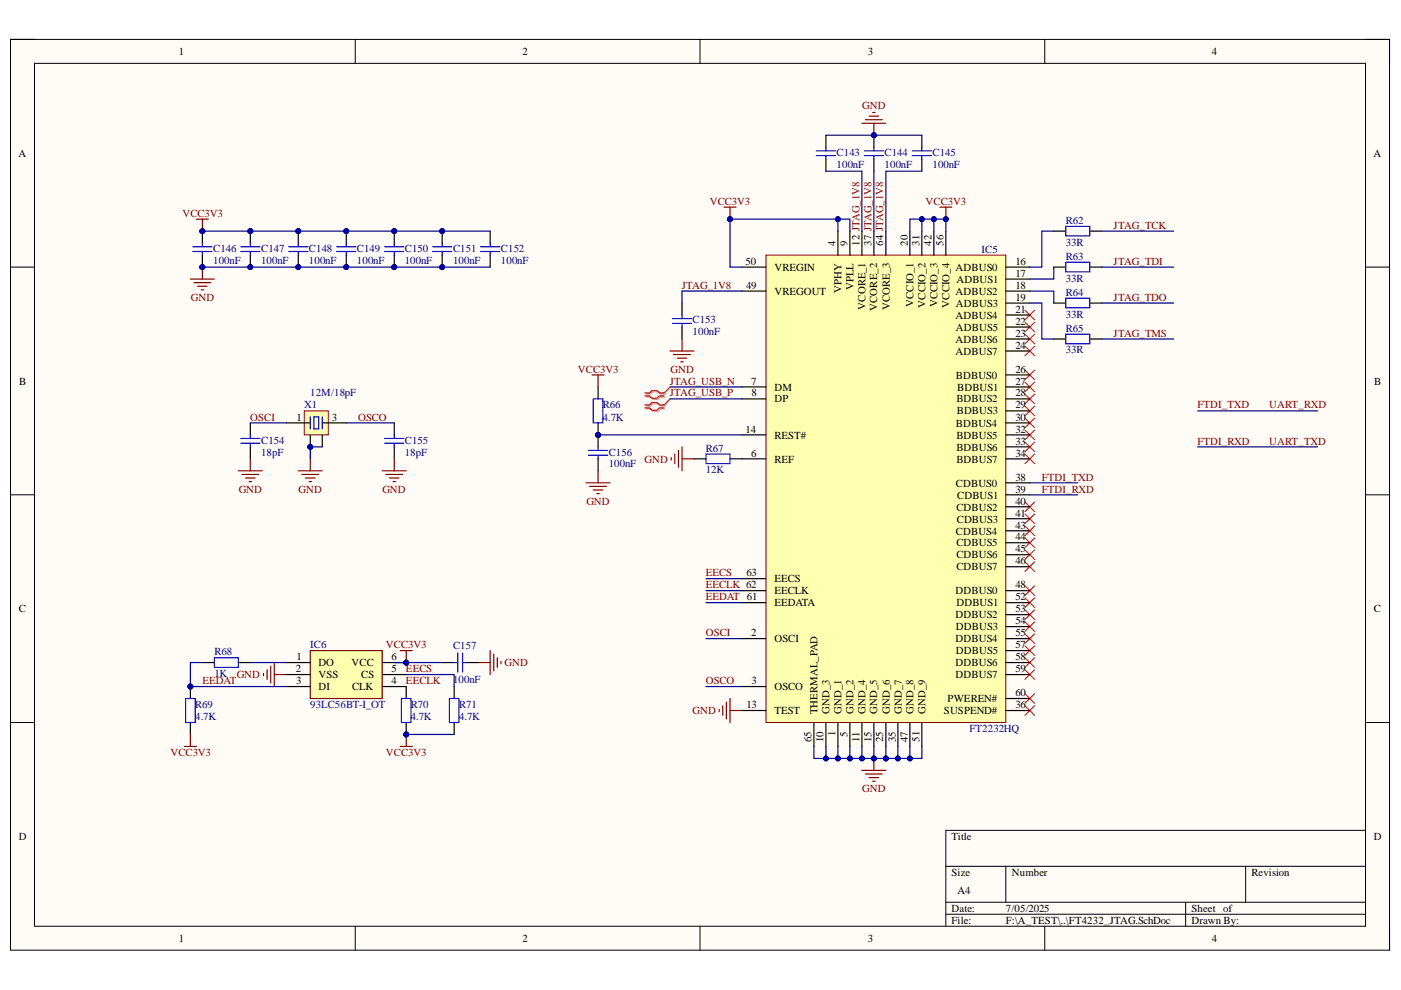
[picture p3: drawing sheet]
<svg xmlns="http://www.w3.org/2000/svg" width="297mm" height="210mm" viewBox="0 0 297 210" stroke-linecap="round" stroke-linejoin="round" font-family="sans-serif">
<defs><g id="words">
<g font-size="2.3">
<text x="37.9" y="11.7">1</text>
<text x="110.8" y="11.7">2</text>
<text x="184" y="11.7">3</text>
<text x="256.9" y="11.7">4</text>
<text x="3.9" y="33.3">A</text>
<text x="291.2" y="33.3">A</text>
<text x="177.1" y="52.1" transform="rotate(-90 177.1 52.1)">4</text>
<text x="179.7" y="52.1" transform="rotate(-90 179.7 52.1)">9</text>
<text x="182.2" y="52.1" transform="rotate(-90 182.2 52.1)">12 JTAG_1V8</text>
<text x="184.7" y="52.1" transform="rotate(-90 184.7 52.1)">37 JTAG_1V8</text>
<text x="187.3" y="52.1" transform="rotate(-90 187.3 52.1)">64 JTAG_1V8</text>
<text x="192.4" y="52.1" transform="rotate(-90 192.4 52.1)">20</text>
<text x="195" y="52.1" transform="rotate(-90 195 52.1)">31</text>
<text x="197.5" y="52.1" transform="rotate(-90 197.5 52.1)">42</text>
<text x="200.1" y="52.1" transform="rotate(-90 200.1 52.1)">56</text>
<text x="158.1" y="56.2">50</text>
<text x="164.2" y="57.4">VREGIN</text>
<text x="202.6" y="57.4">ADBUS0</text>
<text x="202.8" y="60">ADBUS1</text>
<text x="215.3" y="56.2">16</text>
<text x="215.3" y="58.7">17</text>
<text x="158.2" y="61.2">49</text>
<text x="164.2" y="62.5">VREGOUT</text>
<text x="178.4" y="62.1" transform="rotate(-90 178.4 62.1)">VPHY</text>
<text x="180.9" y="61.6" transform="rotate(-90 180.9 61.6)">VPLL</text>
<text x="183.5" y="65.6" transform="rotate(-90 183.5 65.6)">VCORE_1</text>
<text x="186" y="65.9" transform="rotate(-90 186 65.9)">VCORE_2</text>
<text x="188.6" y="65.7" transform="rotate(-90 188.6 65.7)">VCORE_3</text>
<text x="193.7" y="65" transform="rotate(-90 193.7 65)">VCCIO_1</text>
<text x="196.3" y="65.2" transform="rotate(-90 196.3 65.2)">VCCIO_2</text>
<text x="198.8" y="65.1" transform="rotate(-90 198.8 65.1)">VCCIO_3</text>
<text x="201.3" y="65.2" transform="rotate(-90 201.3 65.2)">VCCIO_4</text>
<text x="202.6" y="62.5">ADBUS2</text>
<text x="202.7" y="65">ADBUS3</text>
<text x="215.3" y="61.2">18</text>
<text x="215.3" y="63.8">19</text>
<text x="202.6" y="67.6">ADBUS4</text>
<text x="202.7" y="70.1">ADBUS5</text>
<text x="215.3" y="66.3">21</text>
<text x="215.3" y="68.8">22</text>
<text x="215.3" y="71.4">23</text>
<text x="202.6" y="72.6">ADBUS6</text>
<text x="202.6" y="75.2">ADBUS7</text>
<text x="215.3" y="73.9">24</text>
<text x="4.1" y="81.5">B</text>
<text x="159.3" y="81.5">7</text>
<text x="164.2" y="82.8">DM</text>
<text x="202.7" y="80.3">BDBUS0</text>
<text x="202.9" y="82.8">BDBUS1</text>
<text x="215.3" y="79">26</text>
<text x="215.3" y="81.5">27</text>
<text x="291.4" y="81.5">B</text>
<text x="62.9" y="89.2">1</text>
<text x="70.3" y="89.2">3</text>
<text x="159.4" y="84.1">8</text>
<text x="164.2" y="85.3">DP</text>
<text x="202.8" y="85.3">BDBUS2</text>
<text x="202.9" y="87.9">BDBUS3</text>
<text x="215.3" y="84.1">28</text>
<text x="215.3" y="86.6">29</text>
<text x="215.3" y="89.2">30</text>
<text x="158.1" y="91.8">14</text>
<text x="164.2" y="93">REST#</text>
<text x="202.7" y="90.5">BDBUS4</text>
<text x="202.8" y="93">BDBUS5</text>
<text x="202.8" y="95.6">BDBUS6</text>
<text x="215.3" y="91.8">32</text>
<text x="215.3" y="94.3">33</text>
<text x="159.3" y="96.8">6</text>
<text x="164.2" y="98.1">REF</text>
<text x="202.8" y="98.1">BDBUS7</text>
<text x="215.3" y="101.9">38</text>
<text x="215.3" y="96.8">34</text>
<text x="202.7" y="103.2">CDBUS0</text>
<text x="202.9" y="105.7">CDBUS1</text>
<text x="215.3" y="107">40</text>
<text x="215.3" y="104.4">39</text>
<text x="202.7" y="113.3">CDBUS4</text>
<text x="202.8" y="108.3">CDBUS2</text>
<text x="202.9" y="110.8">CDBUS3</text>
<text x="215.3" y="112.1">43</text>
<text x="215.3" y="109.5">41</text>
<text x="202.8" y="118.4">CDBUS6</text>
<text x="202.8" y="115.9">CDBUS5</text>
<text x="215.3" y="119.7">46</text>
<text x="215.3" y="117.1">45</text>
<text x="215.3" y="114.6">44</text>
<text x="158.3" y="122.2">63</text>
<text x="164.2" y="123.5">EECS</text>
<text x="202.8" y="120.9">CDBUS7</text>
<text x="215.3" y="124.7">48</text>
<text x="4" y="129.8">C</text>
<text x="164.2" y="126">EECLK</text>
<text x="164.2" y="128.6">EEDATA</text>
<text x="202.6" y="126">DDBUS0</text>
<text x="202.6" y="131.1">DDBUS2</text>
<text x="202.8" y="128.6">DDBUS1</text>
<text x="215.3" y="129.8">53</text>
<text x="215.3" y="127.3">52</text>
<text x="291.3" y="129.8">C</text>
<text x="159.3" y="134.9">2</text>
<text x="164.2" y="136.2">OSCI</text>
<text x="202.6" y="136.2">DDBUS4</text>
<text x="202.7" y="133.6">DDBUS3</text>
<text x="215.3" y="137.4">57</text>
<text x="215.3" y="134.9">55</text>
<text x="215.3" y="132.4">54</text>
<text x="62.7" y="142.5">2</text>
<text x="62.9" y="140">1</text>
<text x="67.5" y="141.2">DO</text>
<text x="67.5" y="143.8">VSS</text>
<text x="74.6" y="141.2">VCC</text>
<text x="76.6" y="143.8">CS</text>
<text x="83" y="140">6</text>
<text x="83" y="142.5">5</text>
<text x="202.6" y="143.8">DDBUS7</text>
<text x="202.6" y="141.2">DDBUS6</text>
<text x="202.7" y="138.7">DDBUS5</text>
<text x="215.3" y="142.5">59</text>
<text x="215.3" y="140">58</text>
<text x="62.8" y="145">3</text>
<text x="67.5" y="146.3">DI</text>
<text x="74.6" y="146.3">CLK</text>
<text x="83" y="145">4</text>
<text x="159.4" y="145">3</text>
<text x="164.2" y="146.3">OSCO</text>
<text x="200.9" y="148.9">PWEREN#</text>
<text x="215.3" y="147.6">60</text>
<text x="158.3" y="150.2">13</text>
<text x="164.2" y="151.5">TEST</text>
<text x="173.3" y="151.4" transform="rotate(-90 173.3 151.4)">THERMAL_PAD</text>
<text x="175.9" y="151.4" transform="rotate(-90 175.9 151.4)">GND_3</text>
<text x="178.4" y="151.4" transform="rotate(-90 178.4 151.4)">GND_1</text>
<text x="180.9" y="151.4" transform="rotate(-90 180.9 151.4)">GND_2</text>
<text x="183.5" y="151.4" transform="rotate(-90 183.5 151.4)">GND_4</text>
<text x="186" y="151.4" transform="rotate(-90 186 151.4)">GND_5</text>
<text x="188.6" y="151.4" transform="rotate(-90 188.6 151.4)">GND_6</text>
<text x="191.2" y="151.4" transform="rotate(-90 191.2 151.4)">GND_7</text>
<text x="193.7" y="151.4" transform="rotate(-90 193.7 151.4)">GND_8</text>
<text x="196.3" y="151.4" transform="rotate(-90 196.3 151.4)">GND_9</text>
<text x="200.1" y="151.5">SUSPEND#</text>
<text x="215.3" y="150.2">36</text>
<text x="172" y="157.4" transform="rotate(-90 172 157.4)">65</text>
<text x="174.6" y="157.4" transform="rotate(-90 174.6 157.4)">10</text>
<text x="177.1" y="156" transform="rotate(-90 177.1 156)">1</text>
<text x="179.7" y="156.2" transform="rotate(-90 179.7 156.2)">5</text>
<text x="182.2" y="157.2" transform="rotate(-90 182.2 157.2)">11</text>
<text x="184.7" y="157.4" transform="rotate(-90 184.7 157.4)">15</text>
<text x="187.3" y="157.4" transform="rotate(-90 187.3 157.4)">25</text>
<text x="189.9" y="157.4" transform="rotate(-90 189.9 157.4)">35</text>
<text x="192.4" y="157.4" transform="rotate(-90 192.4 157.4)">47</text>
<text x="195" y="157.2" transform="rotate(-90 195 157.2)">51</text>
<text x="4" y="178.1">D</text>
<text x="201.8" y="178.1">Title</text>
<text x="291.3" y="178.1">D</text>
<text x="201.8" y="185.7">Size</text>
<text x="214.5" y="185.7">Number</text>
<text x="265.3" y="185.7">Revision</text>
<text x="203" y="189.5">A4</text>
<text x="201.8" y="193.3">Date:</text>
<text x="201.8" y="195.9">File:</text>
<text x="213.3" y="193.3">7/05/2025</text>
<text x="213.3" y="195.9">F:\A_TEST\..\FT4232_JTAG.SchDoc</text>
<text x="252.6" y="193.3">Sheet of</text>
<text x="252.6" y="195.9">Drawn By:</text>
<text x="37.9" y="199.7">1</text>
<text x="110.8" y="199.7">2</text>
<text x="184" y="199.7">3</text>
<text x="256.9" y="199.7">4</text>
</g>
<g font-size="2.3" fill="#800000">
<text x="182.8" y="23.1">GND</text>
<text x="38.7" y="46">VCC3V3</text>
<text x="150.5" y="43.5">VCC3V3</text>
<text x="196.3" y="43.5">VCC3V3</text>
<text x="236.1" y="48.5">JTAG_TCK</text>
<text x="236.1" y="56.2">JTAG_TDI</text>
<text x="40.5" y="63.8">GND</text>
<text x="144.5" y="61.2">JTAG_1V8</text>
<text x="236.1" y="63.8">JTAG_TDO</text>
<text x="236.1" y="71.4">JTAG_TMS</text>
<text x="122.5" y="79">VCC3V3</text>
<text x="142" y="81.5">JTAG_USB_N</text>
<text x="142.2" y="79">GND</text>
<text x="53.1" y="89.2">OSCI</text>
<text x="75.9" y="89.2">OSCO</text>
<text x="142" y="84.1">JTAG_USB_P</text>
<text x="253.9" y="86.6">FTDI_TXD</text>
<text x="269.1" y="86.6">UART_RXD</text>
<text x="253.9" y="94.3">FTDI_RXD</text>
<text x="269.1" y="94.3">UART_TXD</text>
<text x="136.7" y="98.1">GND</text>
<text x="220.9" y="101.9">FTDI_TXD</text>
<text x="50.6" y="104.4">GND</text>
<text x="63.3" y="104.4">GND</text>
<text x="81.1" y="104.4">GND</text>
<text x="124.3" y="107">GND</text>
<text x="220.9" y="104.4">FTDI_RXD</text>
<text x="149.6" y="122.2">EECS</text>
<text x="149.6" y="124.7">EECLK 62</text>
<text x="149.6" y="127.3">EEDAT 61</text>
<text x="81.8" y="137.4">VCC3V3</text>
<text x="149.6" y="134.9">OSCI</text>
<text x="50.2" y="143.8">GND</text>
<text x="86.1" y="142.5">EECS</text>
<text x="107" y="141.2">GND</text>
<text x="42.9" y="145">EEDAT</text>
<text x="86.1" y="145">EECLK</text>
<text x="149.6" y="145">OSCO</text>
<text x="146.8" y="151.5">GND</text>
<text x="36.1" y="160.4">VCC3V3</text>
<text x="81.8" y="160.4">VCC3V3</text>
<text x="182.8" y="168">GND</text>
</g>
<g font-size="2.3" fill="#000080">
<text x="177.4" y="35.6">100nF</text>
<text x="177.4" y="33.1">C143</text>
<text x="187.5" y="35.6">100nF</text>
<text x="187.5" y="33.1">C144</text>
<text x="197.7" y="35.6">100nF</text>
<text x="197.7" y="33.1">C145</text>
<text x="226" y="47.5">R62</text>
<text x="45.2" y="53.4">C146</text>
<text x="55.3" y="53.4">C147</text>
<text x="65.5" y="53.4">C148</text>
<text x="75.7" y="53.4">C149</text>
<text x="85.8" y="53.4">C150</text>
<text x="96.1" y="53.4">C151</text>
<text x="106.2" y="53.4">C152</text>
<text x="208.1" y="53.6">IC5</text>
<text x="226" y="52.1">33R</text>
<text x="45.2" y="55.9">100nF</text>
<text x="55.3" y="55.9">100nF</text>
<text x="65.5" y="55.9">100nF</text>
<text x="75.7" y="55.9">100nF</text>
<text x="85.8" y="55.9">100nF</text>
<text x="96.1" y="55.9">100nF</text>
<text x="106.2" y="55.9">100nF</text>
<text x="226" y="59.7">33R</text>
<text x="226" y="55.1">R63</text>
<text x="226" y="62.8">R64</text>
<text x="146.8" y="71.1">100nF</text>
<text x="146.8" y="68.6">C153</text>
<text x="226" y="67.3">33R</text>
<text x="226" y="70.4">R65</text>
<text x="226" y="74.9">33R</text>
<text x="64.5" y="86.6">X1</text>
<text x="65.8" y="84.1">12M/18pF</text>
<text x="127.8" y="89.2">4.7K</text>
<text x="127.8" y="86.6">R66</text>
<text x="55.3" y="94">C154</text>
<text x="85.8" y="94">C155</text>
<text x="149.6" y="95.8">R67</text>
<text x="55.3" y="96.6">18pF</text>
<text x="85.8" y="96.6">18pF</text>
<text x="129.1" y="99.1">100nF</text>
<text x="129.1" y="96.6">C156</text>
<text x="149.6" y="100.4">12K</text>
<text x="65.8" y="137.4">IC6</text>
<text x="96.1" y="137.7">C157</text>
<text x="45.4" y="143.5">1K</text>
<text x="45.4" y="139">R68</text>
<text x="96.1" y="144.8">100nF</text>
<text x="41.4" y="152.7">4.7K</text>
<text x="41.4" y="150.2">R69</text>
<text x="65.8" y="150.2">93LC56BT-I_OT</text>
<text x="87.1" y="152.7">4.7K</text>
<text x="87.1" y="150.2">R70</text>
<text x="97.3" y="152.7">4.7K</text>
<text x="97.3" y="150.2">R71</text>
<text x="205.6" y="155.3">FT2232HQ</text>
</g>
</g></defs>
<path d="M2.2 8.4h292.4v193.1h-292.4z" fill-rule="evenodd" fill="#fffcf8"/>
<path d="M2.2 8.4h292.4v193.1h-292.4z" fill="none" stroke="#000" stroke-width=".21"/>
<path d="M7.3 13.4h282.2v183h-282.2z" fill-rule="evenodd" fill="#fffcf8"/>
<g fill="none" stroke="#000" stroke-width=".21">
<path d="M2.2 8.4h5.1M7.3 13.4h282.2v183h-282.2zM75.3 8.4v5M148.4 8.4v5M221.5 8.4v5M289.5 8.4h5.1v5M2.2 56.6h5.1M289.5 56.6h5.1M2.2 104.9h5.1M289.5 104.9h5.1M2.2 153.2h5.1M289.5 153.2h5.1"/>
<path d="M289.5 176.1h-89v20.3M75.3 196.4v5.1M148.4 196.4v5.1M200.5 183.7h89M200.5 191.3h89M200.5 193.8h89M213.3 183.7v7.6M221.5 196.4v5.1M251.4 191.3v5.1M264.1 183.7v7.6M294.6 196.4v5.1"/>
</g>
<path d="M182.7 163.3h5.1M183.5 164.1h3.6M184.3 164.9h2M185 165.6h.5M185.3 160.8v2.5" fill="none" stroke="#800000" stroke-width=".25"/>
<circle cx="185.3" cy="160.8" r=".51" fill="#000080"/>
<circle cx="185.3" cy="160.8" r=".51" fill="none" stroke="#000080" stroke-width=".21"/>
<g fill="none" stroke="#800000" stroke-width=".25">
<path d="M182.7 26.1h5.1M183.5 25.4h3.6M184.3 24.6h2M185 23.9h.5M185.3 26.1v2.6M142.3 97v.5M143.1 96.3v2M143.8 95.5v3.6M144.6 94.7v5.1M144.6 97.3h2.5M152.5 150.4v.5M153.2 149.6v2.1"/>
<path d="M154 148.9v3.5M154.8 148.1v5.1M154.8 150.6h2.5"/>
</g>
<circle cx="185.3" cy="28.7" r=".51" fill="#000080"/>
<circle cx="185.3" cy="28.7" r=".51" fill="none" stroke="#000080" stroke-width=".21"/>
<path d="M142.1 74.4h5M142.8 75.2h3.6M143.6 75.9h2M144.3 76.7h.6M144.6 71.9v2.5M55.9 142.8v.5M56.6 142v2M57.4 141.2v3.6M58.2 140.5v5.1M58.2 143h2.5" fill="none" stroke="#800000" stroke-width=".25"/>
<circle cx="126.8" cy="92.2" r=".51" fill="#000080"/>
<circle cx="126.8" cy="92.2" r=".51" fill="none" stroke="#000080" stroke-width=".21"/>
<path d="M126.8 82v2.6M126.8 89.7v2.5" fill="none" stroke="#000" stroke-width=".25"/>
<circle cx="126.8" cy="92.2" r=".51" fill="#000080"/>
<circle cx="126.8" cy="92.2" r=".51" fill="none" stroke="#000080" stroke-width=".21"/>
<path d="M125.8 84.6h2v5.1h-2zM149.7 96.3h5.1v2h-5.1z" fill="none" stroke="#00f" stroke-width=".25"/>
<path d="M147.1 97.3h2.6M154.8 97.3h2.5" fill="none" stroke="#000" stroke-width=".25"/>
<circle cx="65.8" cy="94.7" r=".51" fill="#000080"/>
<circle cx="65.8" cy="94.7" r=".51" fill="none" stroke="#000080" stroke-width=".21"/>
<path d="M65.8 92.2v2.5" fill="none" stroke="#000" stroke-width=".25"/>
<circle cx="65.8" cy="94.7" r=".51" fill="#000080"/>
<circle cx="65.8" cy="94.7" r=".51" fill="none" stroke="#000080" stroke-width=".21"/>
<path d="M68.3 92.2v2.5" fill="none" stroke="#000" stroke-width=".25"/>
<path d="M64.5 87.1h5.1v5.1h-5.1z" fill-rule="evenodd" fill="#ffffb0"/>
<path d="M64.5 87.1h5.1v5.1h-5.1z" fill="none" stroke="#800000" stroke-width=".21"/>
<path d="M53.1 89.7v2.5M53.1 94.7v2.6M60.7 89.7h5.1M68.3 89.7h5.1M83.6 89.7v2.5M83.6 94.7v2.6" fill="none" stroke="#000" stroke-width=".25"/>
<path d="M51 93h4.1M51 94h4.1M53.1 92.2v.8M53.1 94v.7M65.8 88.4v2.5M66.5 88.4h1.1v2.5h-1.1zM68.3 88.4v2.5M81.5 93h4.1M81.5 94h4.1M83.6 92.2v.8M83.6 94v.7" fill="none" stroke="#00f" stroke-width=".25"/>
<g fill="none" stroke="#800000" stroke-width=".25">
<path d="M40.4 59.2h5M41.1 59.9h3.6M42.9 56.6v2.6M41.9 60.7h2M42.7 61.5h.5M50.5 99.8h5.1M53.1 97.3v2.5M63.2 99.8h5.1M65.8 97.3v2.5M81 99.8h5.1M83.6 97.3v2.5M51.3 100.6h3.6"/>
<path d="M52.1 101.4h2M52.8 102.1h.5M64 100.6h3.6M64.8 101.4h2M65.5 102.1h.5M81.8 100.6h3.6M82.6 101.4h2M83.3 102.1h.5"/>
</g>
<path d="M137 84.2h1l.5 .5h1l.5-.5h1M137 83.6h1l.5-.5h1l.5 .5h1M137 86.7h1l.5 .5h1l.5-.5h1M137 86.1h1l.5-.5h1l.5 .5h1" fill="none" stroke="#d0a19e" stroke-width=".25"/>
<path d="M142.1 82l-1.1 1.6M142.1 84.6l-1.1 1.5" fill="none" stroke="#d0a19e" stroke-width=".21"/>
<path d="M136.7 83.9h1l.5 .6h1.1l.5-.6h1M136.7 83.3h1l.5-.5h1.1l.5 .5h1M136.7 86.5h1l.5 .5h1.1l.5-.5h1M136.7 85.9h1l.5-.6h1.1l.5 .6h1" fill="none" stroke="#f00" stroke-width=".25"/>
<g fill="none" stroke="#f00" stroke-width=".21">
<path d="M217.3 65.8l2.1 2M217.3 68.3l2.1 2.1M217.3 70.9l2.1 2M217.3 73.4l2.1 2M217.3 78.5l2.1 2M219.4 65.8l-2.1 2M219.4 68.3l-2.1 2.1M219.4 70.9l-2.1 2M219.4 73.4l-2.1 2M219.4 78.5l-2.1 2M142.1 82l-1.3 1.3M142.1 84.6l-1.3 1.3"/>
<path d="M217.3 81l2.1 2.1M217.3 83.6l2.1 2M217.3 86.1l2.1 2M217.3 88.6l2.1 2.1M217.3 91.2l2.1 2M217.3 93.7l2.1 2.1M217.3 96.3l2.1 2M219.4 81l-2.1 2.1M219.4 83.6l-2.1 2M219.4 86.1l-2.1 2M219.4 88.6l-2.1 2.1M219.4 91.2l-2.1 2"/>
<path d="M219.4 93.7l-2.1 2.1M219.4 96.3l-2.1 2M217.3 106.4l2.1 2.1M217.3 109l2.1 2M217.3 111.5l2.1 2.1M217.3 114.1l2.1 2M217.3 116.6l2.1 2M217.3 119.1l2.1 2.1M219.4 106.4l-2.1 2.1M219.4 109l-2.1 2M219.4 111.5l-2.1 2.1M219.4 114.1l-2.1 2"/>
<path d="M219.4 116.6l-2.1 2M219.4 119.1l-2.1 2.1M217.3 124.2l2.1 2M217.3 126.8l2.1 2M217.3 129.3l2.1 2M217.3 131.8l2.1 2.1M217.3 134.4l2.1 2M217.3 136.9l2.1 2.1M217.3 139.5l2.1 2M219.4 124.2l-2.1 2M219.4 126.8l-2.1 2M219.4 129.3l-2.1 2"/>
<path d="M219.4 131.8l-2.1 2.1M219.4 134.4l-2.1 2M219.4 136.9l-2.1 2.1M219.4 139.5l-2.1 2M217.3 142l2.1 2M217.3 147.1l2.1 2M217.3 149.6l2.1 2.1M219.4 142l-2.1 2M219.4 147.1l-2.1 2M219.4 149.6l-2.1 2.1"/>
</g>
<circle cx="42.9" cy="56.6" r=".51" fill="#000080"/>
<circle cx="42.9" cy="56.6" r=".51" fill="none" stroke="#000080" stroke-width=".21"/>
<circle cx="126.8" cy="92.2" r=".51" fill="#000080"/>
<circle cx="126.8" cy="92.2" r=".51" fill="none" stroke="#000080" stroke-width=".21"/>
<path d="M126.8 92.2v2.5M126.8 97.3v2.5" fill="none" stroke="#000" stroke-width=".25"/>
<circle cx="126.8" cy="92.2" r=".51" fill="#000080"/>
<circle cx="126.8" cy="92.2" r=".51" fill="none" stroke="#000080" stroke-width=".21"/>
<path d="M173.1 32h4M173.1 33h4M175.1 31.2v.8M175.1 33v.8M124.8 95.5h4M124.8 96.5h4M126.8 94.7v.8M126.8 96.5v.8" fill="none" stroke="#00f" stroke-width=".25"/>
<path d="M126.8 99.8v2.6M124.3 102.4h5M125 103.1h3.6M125.8 103.9h2M126.5 104.7h.6" fill="none" stroke="#800000" stroke-width=".25"/>
<path d="M175.1 28.7v2.5M175.1 33.8v2.5" fill="none" stroke="#000" stroke-width=".25"/>
<circle cx="185.3" cy="28.7" r=".51" fill="#000080"/>
<circle cx="185.3" cy="28.7" r=".51" fill="none" stroke="#000080" stroke-width=".21"/>
<path d="M185.3 28.7v2.5M185.3 33.8v2.5" fill="none" stroke="#000" stroke-width=".25"/>
<circle cx="185.3" cy="28.7" r=".51" fill="#000080"/>
<circle cx="185.3" cy="28.7" r=".51" fill="none" stroke="#000080" stroke-width=".21"/>
<path d="M183.3 32h4M183.3 33h4M185.3 31.2v.8M185.3 33v.8M193.4 32h4.1M193.4 33h4.1M195.4 31.2v.8M195.4 33v.8" fill="none" stroke="#00f" stroke-width=".25"/>
<path d="M195.4 28.7v2.5M195.4 33.8v2.5" fill="none" stroke="#000" stroke-width=".25"/>
<circle cx="42.9" cy="56.6" r=".51" fill="#000080"/>
<circle cx="42.9" cy="56.6" r=".51" fill="none" stroke="#000080" stroke-width=".21"/>
<circle cx="42.9" cy="49" r=".51" fill="#000080"/>
<circle cx="42.9" cy="49" r=".51" fill="none" stroke="#000080" stroke-width=".21"/>
<path d="M42.9 54.1v2.5" fill="none" stroke="#000" stroke-width=".25"/>
<circle cx="42.9" cy="56.6" r=".51" fill="#000080"/>
<circle cx="42.9" cy="56.6" r=".51" fill="none" stroke="#000080" stroke-width=".21"/>
<path d="M42.9 49v2.5" fill="none" stroke="#000" stroke-width=".25"/>
<circle cx="42.9" cy="49" r=".51" fill="#000080"/>
<circle cx="42.9" cy="49" r=".51" fill="none" stroke="#000080" stroke-width=".21"/>
<path d="M40.9 52.3h4M40.9 53.3h4M42.9 51.5v.8M42.9 53.3v.8" fill="none" stroke="#00f" stroke-width=".25"/>
<circle cx="53.1" cy="56.6" r=".51" fill="#000080"/>
<circle cx="53.1" cy="56.6" r=".51" fill="none" stroke="#000080" stroke-width=".21"/>
<circle cx="53.1" cy="49" r=".51" fill="#000080"/>
<circle cx="53.1" cy="49" r=".51" fill="none" stroke="#000080" stroke-width=".21"/>
<path d="M53.1 54.1v2.5" fill="none" stroke="#000" stroke-width=".25"/>
<circle cx="53.1" cy="56.6" r=".51" fill="#000080"/>
<circle cx="53.1" cy="56.6" r=".51" fill="none" stroke="#000080" stroke-width=".21"/>
<path d="M53.1 49v2.5" fill="none" stroke="#000" stroke-width=".25"/>
<circle cx="53.1" cy="49" r=".51" fill="#000080"/>
<circle cx="53.1" cy="49" r=".51" fill="none" stroke="#000080" stroke-width=".21"/>
<path d="M51 52.3h4.1M51 53.3h4.1M53.1 51.5v.8M53.1 53.3v.8" fill="none" stroke="#00f" stroke-width=".25"/>
<circle cx="63.2" cy="56.6" r=".51" fill="#000080"/>
<circle cx="63.2" cy="56.6" r=".51" fill="none" stroke="#000080" stroke-width=".21"/>
<circle cx="63.2" cy="49" r=".51" fill="#000080"/>
<circle cx="63.2" cy="49" r=".51" fill="none" stroke="#000080" stroke-width=".21"/>
<path d="M63.2 54.1v2.5" fill="none" stroke="#000" stroke-width=".25"/>
<circle cx="63.2" cy="56.6" r=".51" fill="#000080"/>
<circle cx="63.2" cy="56.6" r=".51" fill="none" stroke="#000080" stroke-width=".21"/>
<path d="M63.2 49v2.5" fill="none" stroke="#000" stroke-width=".25"/>
<circle cx="63.2" cy="49" r=".51" fill="#000080"/>
<circle cx="63.2" cy="49" r=".51" fill="none" stroke="#000080" stroke-width=".21"/>
<path d="M61.2 52.3h4.1M61.2 53.3h4.1M63.2 51.5v.8M63.2 53.3v.8" fill="none" stroke="#00f" stroke-width=".25"/>
<circle cx="73.4" cy="56.6" r=".51" fill="#000080"/>
<circle cx="73.4" cy="56.6" r=".51" fill="none" stroke="#000080" stroke-width=".21"/>
<circle cx="73.4" cy="49" r=".51" fill="#000080"/>
<circle cx="73.4" cy="49" r=".51" fill="none" stroke="#000080" stroke-width=".21"/>
<path d="M73.4 54.1v2.5" fill="none" stroke="#000" stroke-width=".25"/>
<circle cx="73.4" cy="56.6" r=".51" fill="#000080"/>
<circle cx="73.4" cy="56.6" r=".51" fill="none" stroke="#000080" stroke-width=".21"/>
<path d="M73.4 49v2.5" fill="none" stroke="#000" stroke-width=".25"/>
<circle cx="73.4" cy="49" r=".51" fill="#000080"/>
<circle cx="73.4" cy="49" r=".51" fill="none" stroke="#000080" stroke-width=".21"/>
<path d="M71.4 52.3h4M71.4 53.3h4M73.4 51.5v.8M73.4 53.3v.8" fill="none" stroke="#00f" stroke-width=".25"/>
<circle cx="83.6" cy="56.6" r=".51" fill="#000080"/>
<circle cx="83.6" cy="56.6" r=".51" fill="none" stroke="#000080" stroke-width=".21"/>
<circle cx="83.6" cy="49" r=".51" fill="#000080"/>
<circle cx="83.6" cy="49" r=".51" fill="none" stroke="#000080" stroke-width=".21"/>
<path d="M83.6 54.1v2.5" fill="none" stroke="#000" stroke-width=".25"/>
<circle cx="83.6" cy="56.6" r=".51" fill="#000080"/>
<circle cx="83.6" cy="56.6" r=".51" fill="none" stroke="#000080" stroke-width=".21"/>
<path d="M83.6 49v2.5" fill="none" stroke="#000" stroke-width=".25"/>
<circle cx="83.6" cy="49" r=".51" fill="#000080"/>
<circle cx="83.6" cy="49" r=".51" fill="none" stroke="#000080" stroke-width=".21"/>
<path d="M81.5 52.3h4.1M81.5 53.3h4.1M83.6 51.5v.8M83.6 53.3v.8" fill="none" stroke="#00f" stroke-width=".25"/>
<circle cx="93.8" cy="56.6" r=".51" fill="#000080"/>
<circle cx="93.8" cy="56.6" r=".51" fill="none" stroke="#000080" stroke-width=".21"/>
<circle cx="93.8" cy="49" r=".51" fill="#000080"/>
<circle cx="93.8" cy="49" r=".51" fill="none" stroke="#000080" stroke-width=".21"/>
<path d="M93.8 54.1v2.5" fill="none" stroke="#000" stroke-width=".25"/>
<circle cx="93.8" cy="56.6" r=".51" fill="#000080"/>
<circle cx="93.8" cy="56.6" r=".51" fill="none" stroke="#000080" stroke-width=".21"/>
<path d="M93.8 49v2.5" fill="none" stroke="#000" stroke-width=".25"/>
<circle cx="93.8" cy="49" r=".51" fill="#000080"/>
<circle cx="93.8" cy="49" r=".51" fill="none" stroke="#000080" stroke-width=".21"/>
<path d="M91.7 52.3h4.1M91.7 53.3h4.1M93.8 51.5v.8M93.8 53.3v.8M101.9 52.3h4.1M101.9 53.3h4.1M103.9 51.5v.8M103.9 53.3v.8" fill="none" stroke="#00f" stroke-width=".25"/>
<path d="M103.9 49v2.5M103.9 54.1v2.5" fill="none" stroke="#000" stroke-width=".25"/>
<circle cx="86.1" cy="140.5" r=".51" fill="#000080"/>
<circle cx="86.1" cy="140.5" r=".51" fill="none" stroke="#000080" stroke-width=".21"/>
<path d="M65.8 137.9h15.2v10.2h-15.2z" fill-rule="evenodd" fill="#ffffb0"/>
<path d="M65.8 137.9h15.2v10.2h-15.2z" fill="none" stroke="#800000" stroke-width=".25"/>
<path d="M60.7 140.5h5.1M60.7 143h5.1M60.7 145.6h5.1M81 140.5h5.1" fill="none" stroke="#000" stroke-width=".25"/>
<circle cx="86.1" cy="140.5" r=".51" fill="#000080"/>
<circle cx="86.1" cy="140.5" r=".51" fill="none" stroke="#000080" stroke-width=".21"/>
<path d="M81 143h5.1M81 145.6h5.1M93.8 140.5h2.5M98.8 140.5h2.6" fill="none" stroke="#000" stroke-width=".25"/>
<path d="M97.1 138.4v4.1M98.1 138.4v4.1M96.3 140.5h.8M98.1 140.5h.7" fill="none" stroke="#00f" stroke-width=".25"/>
<path d="M103.9 137.9v5.1M104.7 138.7v3.6M105.4 139.5v2M101.4 140.5h2.5M106.2 140.2v.5" fill="none" stroke="#800000" stroke-width=".25"/>
<circle cx="40.4" cy="145.6" r=".51" fill="#000080"/>
<circle cx="40.4" cy="145.6" r=".51" fill="none" stroke="#000080" stroke-width=".21"/>
<path d="M40.4 145.6v2.5M40.4 153.2v2.5" fill="none" stroke="#000" stroke-width=".25"/>
<circle cx="40.4" cy="145.6" r=".51" fill="#000080"/>
<circle cx="40.4" cy="145.6" r=".51" fill="none" stroke="#000080" stroke-width=".21"/>
<path d="M45.4 139.5h5.1v2h-5.1zM39.3 148.1h2.1v5.1h-2.1z" fill="none" stroke="#00f" stroke-width=".25"/>
<path d="M42.9 140.5h2.5M50.5 140.5h2.6" fill="none" stroke="#000" stroke-width=".25"/>
<circle cx="86.1" cy="155.7" r=".51" fill="#000080"/>
<circle cx="86.1" cy="155.7" r=".51" fill="none" stroke="#000080" stroke-width=".21"/>
<path d="M86.1 153.2v2.5" fill="none" stroke="#000" stroke-width=".25"/>
<circle cx="86.1" cy="155.7" r=".51" fill="#000080"/>
<circle cx="86.1" cy="155.7" r=".51" fill="none" stroke="#000080" stroke-width=".21"/>
<path d="M86.1 145.6v2.5M96.3 145.6v2.5M96.3 153.2v2.5" fill="none" stroke="#000" stroke-width=".25"/>
<path d="M85.1 148.1h2v5.1h-2zM95.3 148.1h2v5.1h-2z" fill="none" stroke="#00f" stroke-width=".25"/>
<path d="M84.9 137.9h2.5M86.1 137.9v2.6" fill="none" stroke="#800000" stroke-width=".25"/>
<circle cx="86.1" cy="140.5" r=".51" fill="#000080"/>
<circle cx="86.1" cy="140.5" r=".51" fill="none" stroke="#000080" stroke-width=".21"/>
<path d="M199.3 43.9h2.5M200.5 43.9v2.6" fill="none" stroke="#800000" stroke-width=".25"/>
<circle cx="200.5" cy="46.5" r=".51" fill="#000080"/>
<circle cx="200.5" cy="46.5" r=".51" fill="none" stroke="#000080" stroke-width=".21"/>
<path d="M153.5 43.9h2.5M154.8 43.9v2.6" fill="none" stroke="#800000" stroke-width=".25"/>
<circle cx="154.8" cy="46.5" r=".51" fill="#000080"/>
<circle cx="154.8" cy="46.5" r=".51" fill="none" stroke="#000080" stroke-width=".21"/>
<path d="M41.6 46.5h2.6M42.9 46.5v2.5M125.5 79.5h2.6M126.8 79.5v2.5" fill="none" stroke="#800000" stroke-width=".25"/>
<circle cx="42.9" cy="49" r=".51" fill="#000080"/>
<circle cx="42.9" cy="49" r=".51" fill="none" stroke="#000080" stroke-width=".21"/>
<path d="M39.1 158.3h2.5M40.4 155.7v2.6M84.9 158.3h2.5M86.1 155.7v2.6" fill="none" stroke="#800000" stroke-width=".25"/>
<circle cx="86.1" cy="155.7" r=".51" fill="#000080"/>
<circle cx="86.1" cy="155.7" r=".51" fill="none" stroke="#000080" stroke-width=".21"/>
<path d="M223.4 49h2.6M223.4 56.6h2.6M231 49h2.6M231 56.6h2.6M144.6 64.3v2.5M144.6 69.3v2.6M223.4 64.3h2.6M223.4 71.9h2.6M231 64.3h2.6M231 71.9h2.6" fill="none" stroke="#000" stroke-width=".25"/>
<path d="M226 48h5v2h-5zM226 55.6h5v2h-5zM142.6 67.6h4M142.6 68.6h4M144.6 66.8v.8M144.6 68.6v.7M226 63.2h5v2.1h-5zM226 70.9h5v2h-5z" fill="none" stroke="#00f" stroke-width=".25"/>
<path d="M162.4 54.1h50.9v99.1h-50.9z" fill-rule="evenodd" fill="#ffffb0"/>
<path d="M162.4 54.1h50.9v99.1h-50.9z" fill="none" stroke="#800000" stroke-width=".21"/>
<g fill="none" stroke="#000" stroke-width=".25">
<path d="M157.3 56.6h5.1M177.7 49v5.1M180.2 49v5.1M182.7 49v5.1M185.3 49v5.1M187.8 49v5.1M192.9 49v5.1M195.4 49v5.1M198 49v5.1M200.5 49v5.1M213.3 56.6h5M213.3 59.2h5"/>
<path d="M157.3 61.7h5.1M213.3 61.7h5M213.3 64.3h5M213.3 66.8h5M213.3 69.3h5M213.3 71.9h5M213.3 74.4h5M213.3 79.5h5M157.3 97.3h5.1M157.3 82h5.1M157.3 84.6h5.1M157.3 92.2h5.1"/>
<path d="M213.3 82h5M213.3 84.6h5M213.3 87.1h5M213.3 89.7h5M213.3 92.2h5M213.3 97.3h5M213.3 94.7h5M213.3 117.6h5M213.3 115.1h5M213.3 112.5h5M213.3 110h5M213.3 107.5h5"/>
<path d="M213.3 104.9h5M213.3 102.4h5M157.3 135.4h5.1M157.3 125.2h5.1M157.3 122.7h5.1M157.3 127.8h5.1M213.3 125.2h5M213.3 120.2h5M213.3 127.8h5M213.3 137.9h5M213.3 135.4h5M213.3 132.9h5"/>
<path d="M213.3 130.3h5M157.3 145.6h5.1M157.3 150.6h5.1M172.6 153.2v5.1M175.1 153.2v5.1M177.7 153.2v5.1M180.2 153.2v5.1M182.7 153.2v5.1M185.3 153.2v5.1M187.8 153.2v5.1M190.4 153.2v5.1M192.9 153.2v5.1"/>
<path d="M195.4 153.2v5.1M213.3 150.6h5M213.3 148.1h5M213.3 143h5M213.3 140.5h5"/>
</g>
<path d="M180.2 158.3v2.5" fill="none" stroke="#000080" stroke-width=".25"/>
<circle cx="180.2" cy="160.8" r=".51" fill="#000080"/>
<circle cx="180.2" cy="160.8" r=".51" fill="none" stroke="#000080" stroke-width=".21"/>
<path d="M182.7 158.3v2.5" fill="none" stroke="#000080" stroke-width=".25"/>
<circle cx="182.7" cy="160.8" r=".51" fill="#000080"/>
<circle cx="182.7" cy="160.8" r=".51" fill="none" stroke="#000080" stroke-width=".21"/>
<path d="M185.3 158.3v2.5" fill="none" stroke="#000080" stroke-width=".25"/>
<circle cx="185.3" cy="160.8" r=".51" fill="#000080"/>
<circle cx="185.3" cy="160.8" r=".51" fill="none" stroke="#000080" stroke-width=".21"/>
<path d="M187.8 158.3v2.5" fill="none" stroke="#000080" stroke-width=".25"/>
<circle cx="187.8" cy="160.8" r=".51" fill="#000080"/>
<circle cx="187.8" cy="160.8" r=".51" fill="none" stroke="#000080" stroke-width=".21"/>
<path d="M190.4 158.3v2.5h-2.6" fill="none" stroke="#000080" stroke-width=".25"/>
<circle cx="190.4" cy="160.8" r=".51" fill="#000080"/>
<circle cx="190.4" cy="160.8" r=".51" fill="none" stroke="#000080" stroke-width=".21"/>
<circle cx="187.8" cy="160.8" r=".51" fill="#000080"/>
<circle cx="187.8" cy="160.8" r=".51" fill="none" stroke="#000080" stroke-width=".21"/>
<path d="M195.4 158.3v2.5h-2.5" fill="none" stroke="#000080" stroke-width=".25"/>
<circle cx="192.9" cy="160.8" r=".51" fill="#000080"/>
<circle cx="192.9" cy="160.8" r=".51" fill="none" stroke="#000080" stroke-width=".21"/>
<path d="M192.9 158.3v2.5h-2.5" fill="none" stroke="#000080" stroke-width=".25"/>
<circle cx="192.9" cy="160.8" r=".51" fill="#000080"/>
<circle cx="192.9" cy="160.8" r=".51" fill="none" stroke="#000080" stroke-width=".21"/>
<circle cx="190.4" cy="160.8" r=".51" fill="#000080"/>
<circle cx="190.4" cy="160.8" r=".51" fill="none" stroke="#000080" stroke-width=".21"/>
<path d="M142.1 82h15.2M142.1 84.6h15.2M149.7 135.4h7.6M149.7 145.6h7.6M175.1 158.3v2.5h2.6" fill="none" stroke="#000080" stroke-width=".25"/>
<circle cx="175.1" cy="160.8" r=".51" fill="#000080"/>
<circle cx="175.1" cy="160.8" r=".51" fill="none" stroke="#000080" stroke-width=".21"/>
<circle cx="177.7" cy="160.8" r=".51" fill="#000080"/>
<circle cx="177.7" cy="160.8" r=".51" fill="none" stroke="#000080" stroke-width=".21"/>
<path d="M175.1 36.3h7.6v12.7M185.3 36.3v12.7M195.4 36.3h-7.6v12.7M154.8 46.5v10.1h2.5M253.9 87.1h25.5M253.9 94.7h25.5M218.3 102.4h10.2M218.3 104.9h10.2M149.7 122.7h7.6M149.7 125.2h7.6M149.7 127.8h7.6" fill="none" stroke="#000080" stroke-width=".25"/>
<circle cx="154.8" cy="46.5" r=".51" fill="#000080"/>
<circle cx="154.8" cy="46.5" r=".51" fill="none" stroke="#000080" stroke-width=".21"/>
<path d="M177.7 46.5v2.5" fill="none" stroke="#000080" stroke-width=".25"/>
<circle cx="177.7" cy="46.5" r=".51" fill="#000080"/>
<circle cx="177.7" cy="46.5" r=".51" fill="none" stroke="#000080" stroke-width=".21"/>
<path d="M195.4 46.5v2.5" fill="none" stroke="#000080" stroke-width=".25"/>
<circle cx="195.4" cy="46.5" r=".51" fill="#000080"/>
<circle cx="195.4" cy="46.5" r=".51" fill="none" stroke="#000080" stroke-width=".21"/>
<path d="M198 46.5v2.5" fill="none" stroke="#000080" stroke-width=".25"/>
<circle cx="198" cy="46.5" r=".51" fill="#000080"/>
<circle cx="198" cy="46.5" r=".51" fill="none" stroke="#000080" stroke-width=".21"/>
<path d="M175.1 28.7h20.3" fill="none" stroke="#000080" stroke-width=".25"/>
<circle cx="185.3" cy="28.7" r=".51" fill="#000080"/>
<circle cx="185.3" cy="28.7" r=".51" fill="none" stroke="#000080" stroke-width=".21"/>
<path d="M42.9 49h61M53.1 89.7h7.6M73.4 89.7h10.2" fill="none" stroke="#000080" stroke-width=".25"/>
<circle cx="42.9" cy="49" r=".51" fill="#000080"/>
<circle cx="42.9" cy="49" r=".51" fill="none" stroke="#000080" stroke-width=".21"/>
<circle cx="53.1" cy="49" r=".51" fill="#000080"/>
<circle cx="53.1" cy="49" r=".51" fill="none" stroke="#000080" stroke-width=".21"/>
<circle cx="63.2" cy="49" r=".51" fill="#000080"/>
<circle cx="63.2" cy="49" r=".51" fill="none" stroke="#000080" stroke-width=".21"/>
<circle cx="73.4" cy="49" r=".51" fill="#000080"/>
<circle cx="73.4" cy="49" r=".51" fill="none" stroke="#000080" stroke-width=".21"/>
<circle cx="83.6" cy="49" r=".51" fill="#000080"/>
<circle cx="83.6" cy="49" r=".51" fill="none" stroke="#000080" stroke-width=".21"/>
<circle cx="93.8" cy="49" r=".51" fill="#000080"/>
<circle cx="93.8" cy="49" r=".51" fill="none" stroke="#000080" stroke-width=".21"/>
<path d="M42.9 56.6h61" fill="none" stroke="#000080" stroke-width=".25"/>
<circle cx="93.8" cy="56.6" r=".51" fill="#000080"/>
<circle cx="93.8" cy="56.6" r=".51" fill="none" stroke="#000080" stroke-width=".21"/>
<circle cx="83.6" cy="56.6" r=".51" fill="#000080"/>
<circle cx="83.6" cy="56.6" r=".51" fill="none" stroke="#000080" stroke-width=".21"/>
<circle cx="73.4" cy="56.6" r=".51" fill="#000080"/>
<circle cx="73.4" cy="56.6" r=".51" fill="none" stroke="#000080" stroke-width=".21"/>
<circle cx="63.2" cy="56.6" r=".51" fill="#000080"/>
<circle cx="63.2" cy="56.6" r=".51" fill="none" stroke="#000080" stroke-width=".21"/>
<circle cx="53.1" cy="56.6" r=".51" fill="#000080"/>
<circle cx="53.1" cy="56.6" r=".51" fill="none" stroke="#000080" stroke-width=".21"/>
<circle cx="42.9" cy="56.6" r=".51" fill="#000080"/>
<circle cx="42.9" cy="56.6" r=".51" fill="none" stroke="#000080" stroke-width=".21"/>
<path d="M126.8 92.2h30.5" fill="none" stroke="#000080" stroke-width=".25"/>
<circle cx="126.8" cy="92.2" r=".51" fill="#000080"/>
<circle cx="126.8" cy="92.2" r=".51" fill="none" stroke="#000080" stroke-width=".21"/>
<path d="M83.6 140.5h10.2" fill="none" stroke="#000080" stroke-width=".25"/>
<circle cx="86.1" cy="140.5" r=".51" fill="#000080"/>
<circle cx="86.1" cy="140.5" r=".51" fill="none" stroke="#000080" stroke-width=".21"/>
<path d="M42.9 140.5h-2.5v5.1M53.1 140.5h7.6" fill="none" stroke="#000080" stroke-width=".25"/>
<circle cx="40.4" cy="145.6" r=".51" fill="#000080"/>
<circle cx="40.4" cy="145.6" r=".51" fill="none" stroke="#000080" stroke-width=".21"/>
<path d="M40.4 145.6h20.3" fill="none" stroke="#000080" stroke-width=".25"/>
<circle cx="40.4" cy="145.6" r=".51" fill="#000080"/>
<circle cx="40.4" cy="145.6" r=".51" fill="none" stroke="#000080" stroke-width=".21"/>
<path d="M86.1 143h10.2v2.6M86.1 155.7h10.2" fill="none" stroke="#000080" stroke-width=".25"/>
<circle cx="86.1" cy="155.7" r=".51" fill="#000080"/>
<circle cx="86.1" cy="155.7" r=".51" fill="none" stroke="#000080" stroke-width=".21"/>
<path d="M233.6 56.6h15.2M233.6 49h15.2M233.6 71.9h15.2M233.6 64.3h15.2M68.3 94.7h-2.5v2.6" fill="none" stroke="#000080" stroke-width=".25"/>
<circle cx="65.8" cy="94.7" r=".51" fill="#000080"/>
<circle cx="65.8" cy="94.7" r=".51" fill="none" stroke="#000080" stroke-width=".21"/>
<path d="M154.8 46.5h25.4v2.5M223.4 56.6v2.6h-5.1M223.4 49h-2.5v7.6h-2.6M218.3 61.7h5.1v2.6M218.3 64.3h2.6v7.6h2.5" fill="none" stroke="#000080" stroke-width=".25"/>
<circle cx="177.7" cy="46.5" r=".51" fill="#000080"/>
<circle cx="177.7" cy="46.5" r=".51" fill="none" stroke="#000080" stroke-width=".21"/>
<circle cx="154.8" cy="46.5" r=".51" fill="#000080"/>
<circle cx="154.8" cy="46.5" r=".51" fill="none" stroke="#000080" stroke-width=".21"/>
<path d="M177.7 158.3v2.5h10.1" fill="none" stroke="#000080" stroke-width=".25"/>
<circle cx="177.7" cy="160.8" r=".51" fill="#000080"/>
<circle cx="177.7" cy="160.8" r=".51" fill="none" stroke="#000080" stroke-width=".21"/>
<circle cx="180.2" cy="160.8" r=".51" fill="#000080"/>
<circle cx="180.2" cy="160.8" r=".51" fill="none" stroke="#000080" stroke-width=".21"/>
<circle cx="182.7" cy="160.8" r=".51" fill="#000080"/>
<circle cx="182.7" cy="160.8" r=".51" fill="none" stroke="#000080" stroke-width=".21"/>
<circle cx="185.3" cy="160.8" r=".51" fill="#000080"/>
<circle cx="185.3" cy="160.8" r=".51" fill="none" stroke="#000080" stroke-width=".21"/>
<circle cx="187.8" cy="160.8" r=".51" fill="#000080"/>
<circle cx="187.8" cy="160.8" r=".51" fill="none" stroke="#000080" stroke-width=".21"/>
<path d="M192.9 49v-2.5h7.6v2.5" fill="none" stroke="#000080" stroke-width=".25"/>
<circle cx="195.4" cy="46.5" r=".51" fill="#000080"/>
<circle cx="195.4" cy="46.5" r=".51" fill="none" stroke="#000080" stroke-width=".21"/>
<circle cx="198" cy="46.5" r=".51" fill="#000080"/>
<circle cx="198" cy="46.5" r=".51" fill="none" stroke="#000080" stroke-width=".21"/>
<circle cx="200.5" cy="46.5" r=".51" fill="#000080"/>
<circle cx="200.5" cy="46.5" r=".51" fill="none" stroke="#000080" stroke-width=".21"/>
<path d="M157.3 61.7h-12.7v2.6M172.6 158.3v2.5h2.5" fill="none" stroke="#000080" stroke-width=".25"/>
<circle cx="175.1" cy="160.8" r=".51" fill="#000080"/>
<circle cx="175.1" cy="160.8" r=".51" fill="none" stroke="#000080" stroke-width=".21"/>
<use href="#words"/>
</svg>
